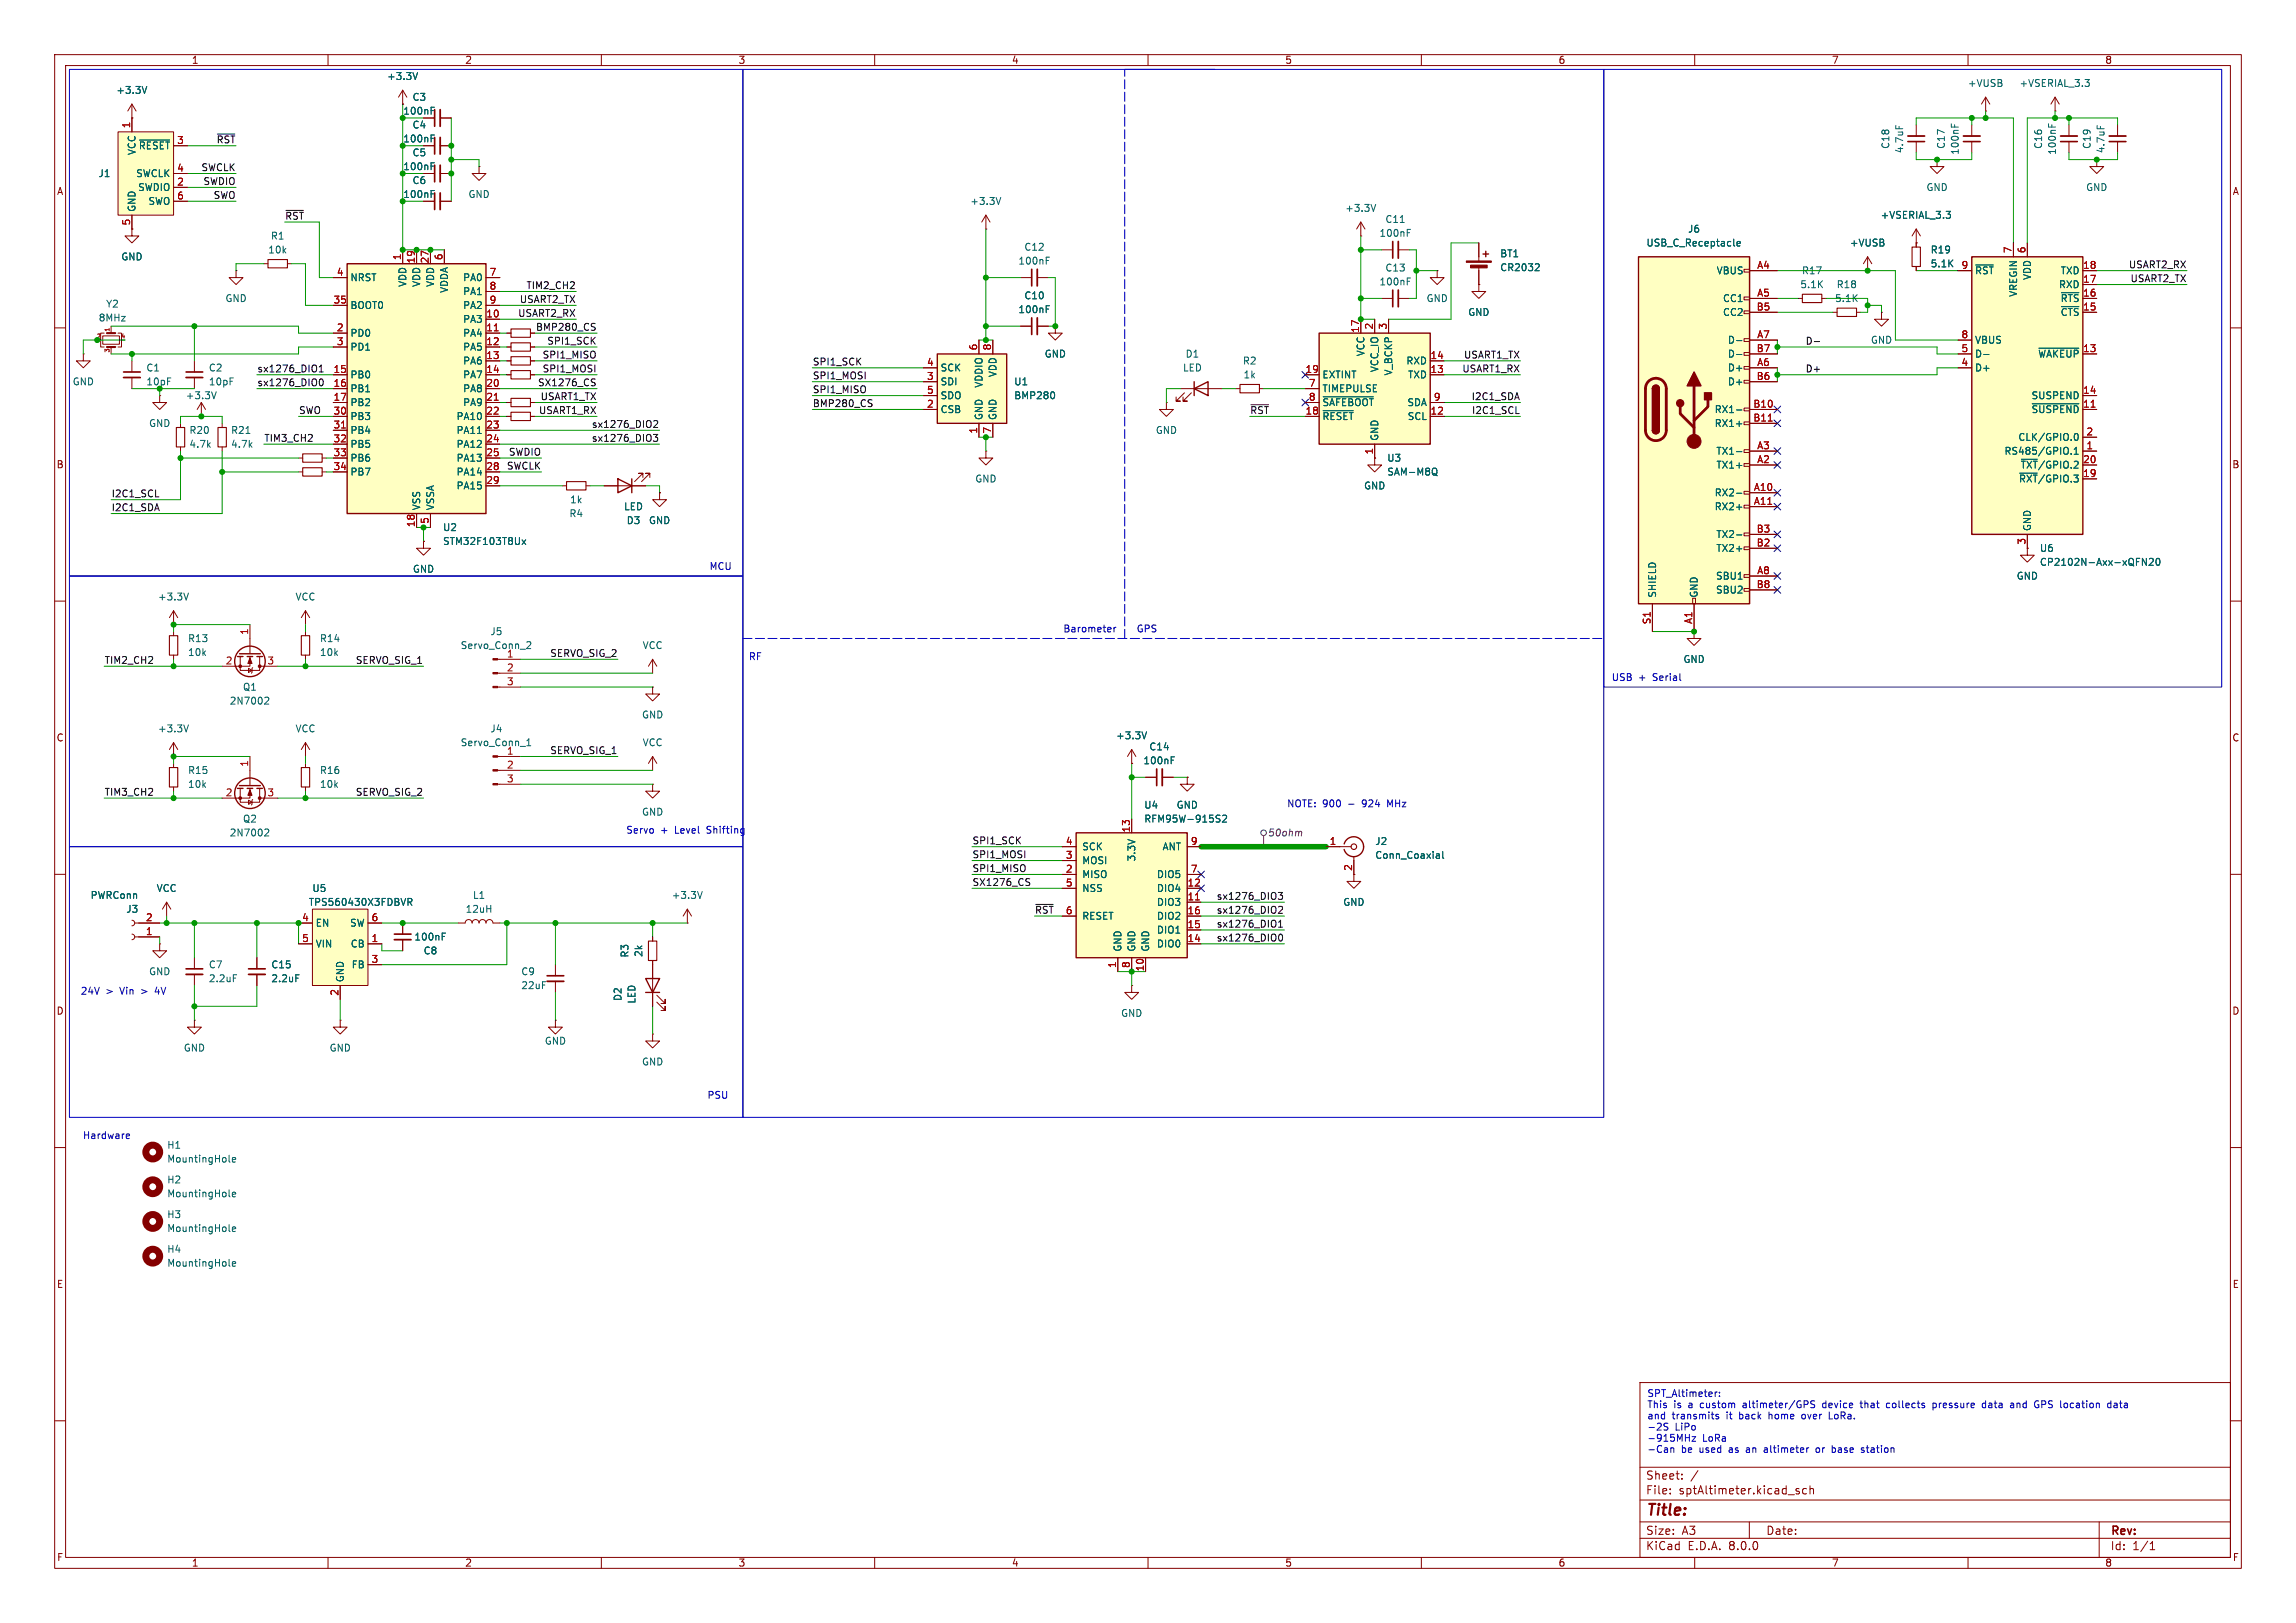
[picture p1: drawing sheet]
<svg xmlns="http://www.w3.org/2000/svg" width="420mm" height="297mm" viewBox="0 0 420 297" stroke-linecap="round" stroke-linejoin="round" font-family="sans-serif">
<defs><g id="words">
<text font-size="2.8" fill="#840000" x="301" y="277.9">Title:</text>
<g font-size="2.1" fill="#840000">
<text x="301" y="273.7">File:</text>
<text x="301" y="271">Sheet:</text>
<text x="307.1" y="273.7">sptAltimeter.kicad_sch</text>
<text x="301" y="281.1">Size:</text>
<text x="307.6" y="281.1">A3</text>
<text x="323" y="281.1">Date:</text>
<text x="386" y="281.3">Rev:</text>
<text x="301" y="283.9">KiCad</text>
<text x="308.7" y="283.9">E.D.A.</text>
<text x="316.3" y="283.9">8.0.0</text>
<text x="386" y="283.9">Id:</text>
<text x="390.1" y="283.9">1/1</text>
</g>
<g font-size="1.8" fill="#840000">
<text x="35" y="11.9">1</text>
<text x="85" y="11.9">2</text>
<text x="135" y="11.9">3</text>
<text x="185" y="11.9">4</text>
<text x="235" y="11.9">5</text>
<text x="285" y="11.9">6</text>
<text x="335" y="11.9">7</text>
<text x="385" y="11.9">8</text>
<text x="10.3" y="35.9">A</text>
<text x="408.3" y="35.9">A</text>
<text x="10.3" y="85.9">B</text>
<text x="408.2" y="85.9">B</text>
<text x="10.3" y="135.9">C</text>
<text x="408.2" y="135.9">C</text>
<text x="247.4" y="159.5" transform="rotate(-90 247.4 159.5)">2</text>
<text x="10.3" y="185.9">D</text>
<text x="408.2" y="185.9">D</text>
<text x="10.3" y="235.9">E</text>
<text x="408.3" y="235.9">E</text>
<text x="10.3" y="285.9">F</text>
<text x="35" y="286.9">1</text>
<text x="85" y="286.9">2</text>
<text x="135" y="286.9">3</text>
<text x="185" y="286.9">4</text>
<text x="235" y="286.9">5</text>
<text x="285" y="286.9">6</text>
<text x="335" y="286.9">7</text>
<text x="385" y="286.9">8</text>
<text x="408.3" y="285.9">F</text>
</g>
<g font-size="1.8" fill="#006464">
<text x="21.2" y="17.4">+3.3V</text>
<text x="70.7" y="14.8">+3.3V</text>
<text x="359.9" y="16.1">+VUSB</text>
<text x="369.3" y="16.1">+VSERIAL_3.3</text>
<text x="73.7" y="21.2">100nF</text>
<text x="75.4" y="18.6">C3</text>
<text x="75.4" y="23.7">C4</text>
<text x="25" y="28.5" transform="rotate(-90 25 28.5)">VCC</text>
<text x="25.3" y="27.5">~{RESET}</text>
<text x="73.7" y="26.3">100nF</text>
<text x="75.4" y="28.8">C5</text>
<text x="345.8" y="27.3" transform="rotate(-90 345.8 27.3)">C18</text>
<text x="348.3" y="28.1" transform="rotate(-90 348.3 28.1)">4.7uF</text>
<text x="356" y="27.3" transform="rotate(-90 356 27.3)">C17</text>
<text x="358.5" y="28.4" transform="rotate(-90 358.5 28.4)">100nF</text>
<text x="373.7" y="27.3" transform="rotate(-90 373.7 27.3)">C16</text>
<text x="376.3" y="28.4" transform="rotate(-90 376.3 28.4)">100nF</text>
<text x="382.6" y="27.3" transform="rotate(-90 382.6 27.3)">C19</text>
<text x="385.2" y="28.1" transform="rotate(-90 385.2 28.1)">4.7uF</text>
<text x="17.9" y="32.6">J1</text>
<text x="24.8" y="32.6">SWCLK</text>
<text x="25.2" y="35.2">SWDIO</text>
<text x="73.7" y="31.3">100nF</text>
<text x="75.4" y="33.9">C6</text>
<text x="352.3" y="35.2">GND</text>
<text x="381.5" y="35.2">GND</text>
<text x="25" y="38.9" transform="rotate(-90 25 38.9)">GND</text>
<text x="27" y="37.7">SWO</text>
<text x="73.7" y="36.4">100nF</text>
<text x="85.6" y="36.4">GND</text>
<text x="177.4" y="37.7">+3.3V</text>
<text x="246" y="39">+3.3V</text>
<text x="253.3" y="41">C11</text>
<text x="343.9" y="40.2">+VSERIAL_3.3</text>
<text x="22.1" y="47.9">GND</text>
<text x="49" y="46.6">10k</text>
<text x="49.5" y="44">R1</text>
<text x="187.3" y="46.1">C12</text>
<text x="252.2" y="43.5">100nF</text>
<text x="274.3" y="47.3">BT1</text>
<text x="301.1" y="45.3">USB_C_Receptacle</text>
<text x="308.7" y="42.8">J6</text>
<text x="338.3" y="45.3">+VUSB</text>
<text x="353.1" y="46.6">R19</text>
<text x="64" y="51.7">NRST</text>
<text x="74.5" y="52.6" transform="rotate(-90 74.5 52.6)">VDD</text>
<text x="77.1" y="52.6" transform="rotate(-90 77.1 52.6)">VDD</text>
<text x="79.6" y="52.6" transform="rotate(-90 79.6 52.6)">VDD</text>
<text x="82.1" y="53.7" transform="rotate(-90 82.1 53.7)">VDDA</text>
<text x="84.6" y="51.7">PA0</text>
<text x="186.2" y="48.6">100nF</text>
<text x="252.2" y="52.4">100nF</text>
<text x="253.3" y="49.9">C13</text>
<text x="274.3" y="49.8">CR2032</text>
<text x="313.9" y="50.4">VBUS</text>
<text x="329.2" y="52.9">5.1K</text>
<text x="329.5" y="50.4">R17</text>
<text x="335.9" y="52.9">R18</text>
<text x="353.1" y="49.1">5.1K</text>
<text x="361.2" y="50.4">~{RST}</text>
<text x="371.7" y="51.3" transform="rotate(-90 371.7 51.3)">VDD</text>
<text x="376.5" y="52.9">RXD</text>
<text x="376.8" y="50.4">TXD</text>
<text x="18" y="59">8MHz</text>
<text x="19.3" y="56.5">Y2</text>
<text x="41.1" y="55.5">GND</text>
<text x="64" y="56.7">BOOT0</text>
<text x="84.6" y="59.3">PA3</text>
<text x="84.6" y="54.2">PA1</text>
<text x="84.6" y="56.7">PA2</text>
<text x="186.2" y="57.5">100nF</text>
<text x="187.3" y="55">C10</text>
<text x="260.9" y="55.5">GND</text>
<text x="268.5" y="58">GND</text>
<text x="315.1" y="55.5">CC1</text>
<text x="315.1" y="58">CC2</text>
<text x="335.6" y="55.5">5.1K</text>
<text x="369.2" y="54.4" transform="rotate(-90 369.2 54.4)">VREGIN</text>
<text x="376.8" y="58">~{CTS}</text>
<text x="376.8" y="55.5">~{RTS}</text>
<text x="64" y="61.8">PD0</text>
<text x="64" y="64.4">PD1</text>
<text x="84.6" y="61.8">PA4</text>
<text x="84.6" y="64.4">PA5</text>
<text x="191" y="65.6">GND</text>
<text x="216.8" y="65.6">D1</text>
<text x="249.8" y="65.3" transform="rotate(-90 249.8 65.3)">VCC</text>
<text x="316" y="63.1">D-</text>
<text x="316" y="65.6">D-</text>
<text x="342.1" y="63.1">GND</text>
<text x="361.2" y="65.6">D-</text>
<text x="361.2" y="63.1">VBUS</text>
<text x="372.7" y="65.6">~{WAKEUP}</text>
<text x="13.2" y="70.7">GND</text>
<text x="26.7" y="68.2">C1</text>
<text x="38.1" y="68.2">C2</text>
<text x="38.1" y="70.7">10pF</text>
<text x="64" y="69.4">PB0</text>
<text x="64" y="72">PB1</text>
<text x="84.6" y="66.9">PA6</text>
<text x="84.6" y="69.4">PA7</text>
<text x="84.6" y="72">PA8</text>
<text x="172" y="70.7">SDI</text>
<text x="172" y="68.2">SCK</text>
<text x="179.9" y="71" transform="rotate(-90 179.9 71)">VDDIO</text>
<text x="182.5" y="69.1" transform="rotate(-90 182.5 69.1)">VDD</text>
<text x="185.4" y="70.7">U1</text>
<text x="216.3" y="68.2">LED</text>
<text x="227.3" y="66.9">R2</text>
<text x="227.4" y="69.4">1k</text>
<text x="241.8" y="69.4">EXTINT</text>
<text x="241.8" y="72">TIMEPULSE</text>
<text x="252.3" y="68.2" transform="rotate(-90 252.3 68.2)">VCC_IO</text>
<text x="254.9" y="68.8" transform="rotate(-90 254.9 68.8)">V_BCKP</text>
<text x="257.2" y="66.9">RXD</text>
<text x="257.5" y="69.4">TXD</text>
<text x="316" y="68.2">D+</text>
<text x="316" y="70.7">D+</text>
<text x="361.2" y="68.2">D+</text>
<text x="33.9" y="73.3">+3.3V</text>
<text x="64" y="74.5">PB2</text>
<text x="64" y="77.1">PB3</text>
<text x="83.4" y="77.1">PA10</text>
<text x="84.6" y="74.5">PA9</text>
<text x="172" y="75.8">CSB</text>
<text x="172" y="73.3">SDO</text>
<text x="179.9" y="77" transform="rotate(-90 179.9 77)">GND</text>
<text x="182.5" y="77" transform="rotate(-90 182.5 77)">GND</text>
<text x="185.4" y="73.3">BMP280</text>
<text x="241.8" y="77.1">~{RESET}</text>
<text x="241.8" y="74.5">~{SAFEBOOT}</text>
<text x="257.3" y="74.5">SDA</text>
<text x="257.4" y="77.1">SCL</text>
<text x="313.6" y="75.8">RX1-</text>
<text x="371.5" y="75.8">~{SUSPEND}</text>
<text x="371.5" y="73.3">SUSPEND</text>
<text x="27.2" y="78.3">GND</text>
<text x="34.6" y="82.1">4.7k</text>
<text x="34.6" y="79.6">R20</text>
<text x="42.2" y="82.1">4.7k</text>
<text x="42.2" y="79.6">R21</text>
<text x="64" y="79.6">PB4</text>
<text x="64" y="82.1">PB5</text>
<text x="83.4" y="79.6">PA11</text>
<text x="83.4" y="82.1">PA12</text>
<text x="211.3" y="79.6">GND</text>
<text x="252.3" y="80.8" transform="rotate(-90 252.3 80.8)">GND</text>
<text x="313.6" y="78.3">RX1+</text>
<text x="313.9" y="83.4">TX1-</text>
<text x="366.6" y="83.4">RS485/GPIO.1</text>
<text x="369.1" y="80.9">CLK/GPIO.0</text>
<text x="64" y="84.7">PB6</text>
<text x="64" y="87.2">PB7</text>
<text x="83.4" y="84.7">PA13</text>
<text x="83.4" y="87.2">PA14</text>
<text x="83.4" y="89.8">PA15</text>
<text x="178.3" y="88.5">GND</text>
<text x="249.4" y="89.8">GND</text>
<text x="253.7" y="84.7">U3</text>
<text x="253.7" y="87.2">SAM-M8Q</text>
<text x="313.9" y="86">TX1+</text>
<text x="369.2" y="88.5">~{RXT}/GPIO.3</text>
<text x="369.5" y="86">~{TXT}/GPIO.2</text>
<text x="77.1" y="93.5" transform="rotate(-90 77.1 93.5)">VSS</text>
<text x="79.6" y="93.5" transform="rotate(-90 79.6 93.5)">VSSA</text>
<text x="104.1" y="94.8">R4</text>
<text x="104.2" y="92.3">1k</text>
<text x="114.1" y="93.6">LED</text>
<text x="313.6" y="91">RX2-</text>
<text x="313.6" y="93.6">RX2+</text>
<text x="80.9" y="97.4">U2</text>
<text x="80.9" y="99.9">STM32F103T8Ux</text>
<text x="114.5" y="96.1">D3</text>
<text x="118.6" y="96.1">GND</text>
<text x="313.9" y="101.2">TX2+</text>
<text x="313.9" y="98.7">TX2-</text>
<text x="371.7" y="97.3" transform="rotate(-90 371.7 97.3)">GND</text>
<text x="373" y="101.2">U6</text>
<text x="75.4" y="105">GND</text>
<text x="313.8" y="106.3">SBU1</text>
<text x="368.8" y="106.3">GND</text>
<text x="373" y="103.7">CP2102N-Axx-xQFN20</text>
<text x="28.8" y="110.1">+3.3V</text>
<text x="54" y="110.1">VCC</text>
<text x="303.1" y="109.5" transform="rotate(-90 303.1 109.5)">SHIELD</text>
<text x="310.7" y="109.5" transform="rotate(-90 310.7 109.5)">GND</text>
<text x="313.8" y="108.8">SBU2</text>
<text x="34.3" y="117.7">R13</text>
<text x="58.4" y="117.7">R14</text>
<text x="84.2" y="119">Servo_Conn_2</text>
<text x="89.6" y="116.4">J5</text>
<text x="117.5" y="119">VCC</text>
<text x="34.3" y="120.2">10k</text>
<text x="58.4" y="120.2">10k</text>
<text x="92.6" y="120.4">1</text>
<text x="307.8" y="121.5">GND</text>
<text x="41.9" y="129.1">2N7002</text>
<text x="44.3" y="126.6">Q1</text>
<text x="117.3" y="131.7">GND</text>
<text x="28.8" y="134.2">+3.3V</text>
<text x="54" y="134.2">VCC</text>
<text x="84.2" y="136.8">Servo_Conn_1</text>
<text x="89.6" y="134.2">J4</text>
<text x="117.5" y="136.8">VCC</text>
<text x="204.1" y="135.5">+3.3V</text>
<text x="210.1" y="137.5">C14</text>
<text x="34.3" y="141.8">R15</text>
<text x="58.4" y="141.8">R16</text>
<text x="92.6" y="138.2">1</text>
<text x="209.1" y="140.1">100nF</text>
<text x="34.3" y="144.4">10k</text>
<text x="58.4" y="144.4">10k</text>
<text x="117.3" y="149.5">GND</text>
<text x="209.2" y="148.2">U4</text>
<text x="215.1" y="148.2">GND</text>
<text x="41.9" y="153.3">2N7002</text>
<text x="44.3" y="150.7">Q2</text>
<text x="197.9" y="155.8">SCK</text>
<text x="209.2" y="150.7">RFM95W-915S2</text>
<text x="212.6" y="155.8">ANT</text>
<text x="251.5" y="154.8">J2</text>
<text x="197.9" y="160.9">MISO</text>
<text x="197.9" y="158.3">MOSI</text>
<text x="207.9" y="157.7" transform="rotate(-90 207.9 157.7)">3.3V</text>
<text x="211.5" y="160.9">DIO5</text>
<text x="251.5" y="157.4">Conn_Coaxial</text>
<text x="16.5" y="164.7">PWRConn</text>
<text x="23" y="167.2">J3</text>
<text x="28.6" y="163.4">VCC</text>
<text x="56.4" y="166">TPS560430X3FDBVR</text>
<text x="57" y="163.4">U5</text>
<text x="85.1" y="167.2">12uH</text>
<text x="86.4" y="164.7">L1</text>
<text x="122.8" y="164.7">+3.3V</text>
<text x="197.9" y="163.4">NSS</text>
<text x="211.5" y="166">DIO3</text>
<text x="211.5" y="163.4">DIO4</text>
<text x="245.6" y="166">GND</text>
<text x="57.7" y="169.8">EN</text>
<text x="57.7" y="173.6">VIN</text>
<text x="63.9" y="169.8">SW</text>
<text x="64.1" y="173.6">CB</text>
<text x="75.7" y="172.3">100nF</text>
<text x="197.9" y="168.5">RESET</text>
<text x="211.5" y="173.6">DIO0</text>
<text x="211.5" y="171">DIO1</text>
<text x="211.5" y="168.5">DIO2</text>
<text x="27.2" y="178.7">GND</text>
<text x="38.1" y="177.4">C7</text>
<text x="38.1" y="179.9">2.2uF</text>
<text x="49.5" y="177.4">C15</text>
<text x="49.5" y="179.9">2.2uF</text>
<text x="63.1" y="179.8" transform="rotate(-90 63.1 179.8)">GND</text>
<text x="64.2" y="177.4">FB</text>
<text x="77.4" y="174.9">C8</text>
<text x="95.3" y="178.7">C9</text>
<text x="115.2" y="175.3" transform="rotate(-90 115.2 175.3)">R3</text>
<text x="117.7" y="175.2" transform="rotate(-90 117.7 175.2)">2k</text>
<text x="205.3" y="174.2" transform="rotate(-90 205.3 174.2)">GND</text>
<text x="207.9" y="174.2" transform="rotate(-90 207.9 174.2)">GND</text>
<text x="210.4" y="174.2" transform="rotate(-90 210.4 174.2)">GND</text>
<text x="95.3" y="181.2">22uF</text>
<text x="113.9" y="183.3" transform="rotate(-90 113.9 183.3)">D2</text>
<text x="116.4" y="183.8" transform="rotate(-90 116.4 183.8)">LED</text>
<text x="99.6" y="191.4">GND</text>
<text x="205" y="186.3">GND</text>
<text x="33.5" y="192.6">GND</text>
<text x="60.2" y="192.6">GND</text>
<text x="117.3" y="195.2">GND</text>
<text x="30.5" y="210.4">H1</text>
<text x="30.5" y="213">MountingHole</text>
<text x="30.5" y="216.8">H2</text>
<text x="30.5" y="219.3">MountingHole</text>
<text x="30.5" y="223.1">H3</text>
<text x="30.5" y="225.7">MountingHole</text>
<text x="30.5" y="229.5">H4</text>
<text x="30.5" y="232">MountingHole</text>
</g>
<g font-size="1.8" fill="#a90000">
<text x="23.9" y="23.6" transform="rotate(-90 23.9 23.6)">1</text>
<text x="32.3" y="26.4">3</text>
<text x="32.3" y="34">2</text>
<text x="32.3" y="31.5">4</text>
<text x="23.9" y="41.3" transform="rotate(-90 23.9 41.3)">5</text>
<text x="32.3" y="36.6">6</text>
<text x="73.4" y="47.7" transform="rotate(-90 73.4 47.7)">1</text>
<text x="81" y="47.7" transform="rotate(-90 81 47.7)">6</text>
<text x="368" y="46.4" transform="rotate(-90 368 46.4)">7</text>
<text x="370.6" y="46.4" transform="rotate(-90 370.6 46.4)">6</text>
<text x="61.5" y="50.5">4</text>
<text x="75.9" y="48.3" transform="rotate(-90 75.9 48.3)">19</text>
<text x="78.5" y="48.3" transform="rotate(-90 78.5 48.3)">27</text>
<text x="89.5" y="50.5">7</text>
<text x="89.5" y="53.1">8</text>
<text x="321.3" y="49.3">A4</text>
<text x="358.7" y="49.3">9</text>
<text x="381" y="51.8">17</text>
<text x="381" y="49.3">18</text>
<text x="60.9" y="55.6">35</text>
<text x="88.9" y="58.2">10</text>
<text x="89.5" y="55.6">9</text>
<text x="321.2" y="56.9">B5</text>
<text x="321.3" y="54.4">A5</text>
<text x="381" y="56.9">15</text>
<text x="381" y="54.4">16</text>
<text x="61.5" y="60.7">2</text>
<text x="61.5" y="63.2">3</text>
<text x="88.9" y="60.7">11</text>
<text x="88.9" y="63.2">12</text>
<text x="88.9" y="65.8">13</text>
<text x="178.8" y="64.2" transform="rotate(-90 178.8 64.2)">6</text>
<text x="181.4" y="64.2" transform="rotate(-90 181.4 64.2)">8</text>
<text x="248.7" y="61" transform="rotate(-90 248.7 61)">17</text>
<text x="251.2" y="60.4" transform="rotate(-90 251.2 60.4)">2</text>
<text x="253.7" y="60.4" transform="rotate(-90 253.7 60.4)">3</text>
<text x="261.6" y="65.8">14</text>
<text x="321.2" y="64.5">B7</text>
<text x="321.3" y="62">A7</text>
<text x="358.7" y="64.5">5</text>
<text x="358.7" y="62">8</text>
<text x="381" y="64.5">13</text>
<text x="60.9" y="68.3">15</text>
<text x="60.9" y="70.9">16</text>
<text x="88.9" y="68.3">14</text>
<text x="88.9" y="70.9">20</text>
<text x="169.5" y="69.6">3</text>
<text x="169.5" y="67.1">4</text>
<text x="238.7" y="68.3">19</text>
<text x="239.3" y="70.9">7</text>
<text x="261.6" y="68.3">13</text>
<text x="321.2" y="69.6">B6</text>
<text x="321.3" y="67.1">A6</text>
<text x="358.7" y="67.1">4</text>
<text x="60.9" y="73.4">17</text>
<text x="60.9" y="75.9">30</text>
<text x="88.9" y="73.4">21</text>
<text x="88.9" y="75.9">22</text>
<text x="169.5" y="74.7">2</text>
<text x="169.5" y="72.1">5</text>
<text x="238.7" y="75.9">18</text>
<text x="239.3" y="73.4">8</text>
<text x="261.6" y="75.9">12</text>
<text x="262.2" y="73.4">9</text>
<text x="320.6" y="74.7">B10</text>
<text x="320.6" y="77.2">B11</text>
<text x="381" y="74.7">11</text>
<text x="381" y="72.1">14</text>
<text x="60.9" y="78.5">31</text>
<text x="60.9" y="81">32</text>
<text x="60.9" y="83.6">33</text>
<text x="88.9" y="78.5">23</text>
<text x="88.9" y="81">24</text>
<text x="88.9" y="83.6">25</text>
<text x="178.8" y="79.4" transform="rotate(-90 178.8 79.4)">1</text>
<text x="181.4" y="79.4" transform="rotate(-90 181.4 79.4)">7</text>
<text x="251.2" y="83.3" transform="rotate(-90 251.2 83.3)">1</text>
<text x="321.3" y="82.3">A3</text>
<text x="381.6" y="82.3">1</text>
<text x="381.6" y="79.8">2</text>
<text x="60.9" y="86.1">34</text>
<text x="88.9" y="86.1">28</text>
<text x="88.9" y="88.6">29</text>
<text x="320.7" y="89.9">A10</text>
<text x="321.3" y="84.8">A2</text>
<text x="381" y="87.4">19</text>
<text x="381" y="84.8">20</text>
<text x="78.5" y="96" transform="rotate(-90 78.5 96)">5</text>
<text x="320.7" y="92.5">A11</text>
<text x="75.9" y="96.6" transform="rotate(-90 75.9 96.6)">18</text>
<text x="321.2" y="100.1">B2</text>
<text x="321.2" y="97.5">B3</text>
<text x="370.6" y="99.8" transform="rotate(-90 370.6 99.8)">3</text>
<text x="321.2" y="107.7">B8</text>
<text x="321.3" y="105.2">A8</text>
<text x="45.5" y="116.3" transform="rotate(-90 45.5 116.3)">1</text>
<text x="302" y="114.3" transform="rotate(-90 302 114.3)">S1</text>
<text x="309.6" y="114.3" transform="rotate(-90 309.6 114.3)">A1</text>
<text x="41.2" y="121.7">2</text>
<text x="48.8" y="121.7">3</text>
<text x="92.6" y="122.9">2</text>
<text x="92.6" y="125.5">3</text>
<text x="45.5" y="140.4" transform="rotate(-90 45.5 140.4)">1</text>
<text x="92.6" y="140.7">2</text>
<text x="92.6" y="143.3">3</text>
<text x="41.2" y="145.8">2</text>
<text x="48.8" y="145.8">3</text>
<text x="194.9" y="154.7">4</text>
<text x="206.8" y="152.4" transform="rotate(-90 206.8 152.4)">13</text>
<text x="217.7" y="154.7">9</text>
<text x="243.1" y="154.7">1</text>
<text x="194.9" y="159.8">2</text>
<text x="194.9" y="157.2">3</text>
<text x="217.7" y="159.8">7</text>
<text x="194.9" y="162.3">5</text>
<text x="194.9" y="167.4">6</text>
<text x="217.1" y="164.8">11</text>
<text x="217.1" y="162.3">12</text>
<text x="217.1" y="167.4">16</text>
<text x="26.6" y="171.2">1</text>
<text x="26.6" y="168.7">2</text>
<text x="55.2" y="168.7">4</text>
<text x="55.2" y="172.5">5</text>
<text x="67.9" y="172.5">1</text>
<text x="67.9" y="168.7">6</text>
<text x="217.1" y="172.5">14</text>
<text x="217.1" y="169.9">15</text>
<text x="67.9" y="176.3">3</text>
<text x="204.2" y="177.2" transform="rotate(-90 204.2 177.2)">1</text>
<text x="206.8" y="177.2" transform="rotate(-90 206.8 177.2)">8</text>
<text x="209.3" y="177.8" transform="rotate(-90 209.3 177.8)">10</text>
<text x="62" y="182.3" transform="rotate(-90 62 182.3)">2</text>
</g>
<g font-size="1.8" fill="#0f0f0f">
<text x="39.5" y="26.3">~{RST}</text>
<text x="36.7" y="31.4">SWCLK</text>
<text x="37.1" y="33.9">SWDIO</text>
<text x="39" y="36.5">SWO</text>
<text x="52.1" y="40.3">~{RST}</text>
<text x="96.2" y="53">TIM2_CH2</text>
<text x="389.3" y="49.2">USART2_RX</text>
<text x="389.6" y="51.7">USART2_TX</text>
<text x="94.7" y="58.1">USART2_RX</text>
<text x="95" y="55.5">USART2_TX</text>
<text x="97.9" y="60.6">BMP280_CS</text>
<text x="99.2" y="65.7">SPI1_MISO</text>
<text x="100" y="63.2">SPI1_SCK</text>
<text x="267.7" y="65.7">USART1_TX</text>
<text x="330.2" y="63.2">D-</text>
<text x="47" y="70.8">sx1276_DIO0</text>
<text x="47" y="68.2">sx1276_DIO1</text>
<text x="98.3" y="70.8">SX1276_CS</text>
<text x="99.2" y="68.2">SPI1_MOSI</text>
<text x="148.6" y="67">SPI1_SCK</text>
<text x="148.6" y="69.5">SPI1_MOSI</text>
<text x="267.4" y="68.2">USART1_RX</text>
<text x="330.2" y="68.2">D+</text>
<text x="54.6" y="75.9">SWO</text>
<text x="98.5" y="75.9">USART1_RX</text>
<text x="98.8" y="73.3">USART1_TX</text>
<text x="148.6" y="74.6">BMP280_CS</text>
<text x="148.6" y="72">SPI1_MISO</text>
<text x="228.6" y="75.9">~{RST}</text>
<text x="269.1" y="73.3">I2C1_SDA</text>
<text x="269.2" y="75.9">I2C1_SCL</text>
<text x="48.3" y="80.9">TIM3_CH2</text>
<text x="93" y="83.5">SWDIO</text>
<text x="108.2" y="78.4">sx1276_DIO2</text>
<text x="108.2" y="80.9">sx1276_DIO3</text>
<text x="92.6" y="86">SWCLK</text>
<text x="20.3" y="91.1">I2C1_SCL</text>
<text x="20.3" y="93.6">I2C1_SDA</text>
<text x="19" y="121.6">TIM2_CH2</text>
<text x="65" y="121.6">SERVO_SIG_1</text>
<text x="100.6" y="120.3">SERVO_SIG_2</text>
<text x="100.6" y="138.1">SERVO_SIG_1</text>
<text x="19" y="145.7">TIM3_CH2</text>
<text x="65" y="145.7">SERVO_SIG_2</text>
<text x="177.8" y="154.6">SPI1_SCK</text>
<text x="177.8" y="159.7">SPI1_MISO</text>
<text x="177.8" y="157.1">SPI1_MOSI</text>
<text x="177.8" y="162.2">SX1276_CS</text>
<text x="189.2" y="167.3">~{RST}6</text>
<text x="222.5" y="167.3">sx1276_DIO2</text>
<text x="222.5" y="164.8">sx1276_DIO3</text>
<text x="222.5" y="169.8">sx1276_DIO1</text>
<text x="222.5" y="172.4">sx1276_DIO0</text>
</g>
<text font-size="1.8" fill="#009600" x="26.7" y="70.7">10pF</text>
<g font-size="1.8" fill="#0000c2">
<text x="129.7" y="104.5">MCU</text>
<text x="194.4" y="115.9">Barometer</text>
<text x="207.8" y="115.9">GPS</text>
<text x="136.9" y="121">RF</text>
<text x="294.7" y="124.8">USB</text>
<text x="299.7" y="124.8">+</text>
<text x="302.5" y="124.8">Serial</text>
<text x="235.4" y="147.9">NOTE: 900</text>
<text x="246.7" y="147.9">-</text>
<text x="249.5" y="147.9">924</text>
<text x="254.3" y="147.9">MHz</text>
<text x="114.5" y="152.8">Servo</text>
<text x="120.8" y="152.8">+</text>
<text x="123.6" y="152.8">Level</text>
<text x="129.6" y="152.8">Shifting</text>
<text x="14.7" y="182.2">24V</text>
<text x="19.4" y="182.2">&gt;</text>
<text x="22.1" y="182.2">Vin</text>
<text x="26.1" y="182.2">&gt;</text>
<text x="28.9" y="182.2">4V</text>
<text x="129.3" y="201.3">PSU</text>
<text x="15.1" y="208.6">Hardware</text>
<text x="301.2" y="255.9">SPT_Altimeter:</text>
<text x="301.2" y="257.9">This</text>
<text x="306.2" y="257.9">is</text>
<text x="309" y="257.9">a</text>
<text x="311.3" y="257.9">custom</text>
<text x="319.3" y="257.9">altimeter/GPS</text>
<text x="334.1" y="257.9">device</text>
<text x="341.2" y="257.9">that</text>
<text x="346.1" y="257.9">collects</text>
<text x="354.8" y="257.9">pressure</text>
<text x="364.1" y="257.9">data</text>
<text x="369.4" y="257.9">and</text>
<text x="374.1" y="257.9">GPS location</text>
<text x="387.8" y="257.9">data</text>
<text x="301.2" y="259.9">and</text>
<text x="301.2" y="262">-2S</text>
<text x="305.9" y="259.9">transmits</text>
<text x="306.4" y="262">LiPo</text>
<text x="315.9" y="259.9">it</text>
<text x="318.4" y="259.9">back</text>
<text x="324" y="259.9">home</text>
<text x="330.3" y="259.9">over</text>
<text x="335.4" y="259.9">LoRa.</text>
<text x="301.2" y="264">-915MHz</text>
<text x="301.2" y="266.1">-Can</text>
<text x="307.6" y="266.1">be</text>
<text x="311" y="266.1">used</text>
<text x="311.4" y="264">LoRa</text>
<text x="316.6" y="266.1">as</text>
<text x="319.9" y="266.1">an</text>
<text x="323.4" y="266.1">altimeter</text>
<text x="333.1" y="266.1">or</text>
<text x="336.2" y="266.1">base</text>
<text x="341.8" y="266.1">station</text>
</g>
<text font-size="1.8" fill="#484848" x="231.8" y="153.3">50ohm</text>
<g font-size="1.1" fill="#a90000">
<text x="17.6" y="62">2</text>
<text x="20.1" y="64.7" transform="rotate(-90 20.1 64.7)">3</text>
<text x="20.1" y="60.8" transform="rotate(-90 20.1 60.8)">1</text>
<text x="22" y="62">4</text>
</g>
</g></defs>
<g fill="none" stroke="#840000" stroke-width=".18">
<path d="M10 10h400v277h-400zM12 12h396v273h-396zM60 10v2M110 10v2M160 10v2M210 10v2M260 10v2M310 10v2M360 10v2M363.2 17.8l-.7 1.3M363.2 17.8v2.5M363.2 17.8l.8 1.3"/>
<path d="M350.5 22.9v2M350.5 25.9v2M354.3 29.2v1.3h1.3l-1.3 1.3-1.2-1.3h1.2M354.3 29.2h.1M360.7 22.9v2M360.7 25.9v2M363.2 20.3h.1M10 60h2M328.9 54.6h.8M333.2 54.6h.8M341.6 49.5h.1M341.6 47l-.7 1.3"/>
<path d="M341.6 47v2.5M341.6 47l.8 1.3M350.5 44.5h.1M350.5 41.9l-.7 1.3M350.5 41.9v3.3M350.5 48.8v.7M350.5 41.9l.8 1.3M408 60h2M92.7 63.5h.8M92.7 61h.8M92.7 68.6h.8M92.7 66h.8"/>
<path d="M92.7 73.7h.8M97 63.5h.8M97 61h.8M97 68.6h.8M97 66h.8M97 73.7h.8M120.6 90.2v1.2h1.3l-1.3 1.3-1.2-1.3h1.2M120.6 90.2h.1M10 110h2M370.8 100.3v1.3h1.3l-1.3 1.3-1.2-1.3h1.2M370.8 100.3h.1M408 110h2"/>
<path d="M31.7 139.7v.8M45.7 138.4v5.4M55.9 139.7v.8M10 160h2M31.7 144v.8M43.9 144.3v2.5h3.6v-2.5M45.5 146.4l.6 .4-.6 .4zM45.7 144.3v1.8h-5.1M46.2 146.3l-.1 .1v.8l-.1 .1M47.5 146.1h3.3M55.9 144v.8M408 160h2"/>
<path d="M24.1 168.4l.4 .2 .1 .3-.1 .4-.4 .1M24.1 170.9l.4 .2 .1 .4-.1 .3-.4 .2M24.6 168.9h4.6M24.6 171.5h4.6M29.2 172.7v1.3h1.3l-1.3 1.3-1.3-1.3h1.3M29.2 172.7h.1M30.5 165.1l-.8 1.3M30.5 165.1v2.5M30.5 165.1l.7 1.3M35.6 175.3v2M35.6 178.3v2M47 175.3v2"/>
<path d="M47 178.3v2M10 210h2M408 210h2M10 260h2M300 253h108v32h-108zM408 260h2M300 278.5h108M300 274.5h108M300 268.5h108M305.5 273.2v.2M305.5 272.5v.1M307.7 270.5v.2"/>
<path d="M307.7 269.8v.1M310.6 269.1l-1.3 1.9M320 278.5v3M328.5 272.7l.7 .4-.3 .3-.4-.1M329.1 272.5l-.4-.1-.2 .2M330.4 272.5l-.4-.1-.3 .3v.4l.2 .2h.5M331.1 272.5l.2-.1 .4 .1v.9M331.1 271.9v1.5M384 278.5v6.5M60 285v2M110 285v2M160 285v2"/>
<path d="M210 285v2M260 285v2M300 281.5h108M310 285v2M360 285v2M393.3 283.6h.9M393.3 282.5l.4-.4v1.5"/>
</g>
<g fill="none" stroke="#006464" stroke-width=".18">
<path d="M346.8 23v.6M356 38.7h.8l-.4 .5 .3 .1 .1 .4-.3 .2h-.3M356.9 22.6v.7M357.5 22.8v.5M48.6 151.7l.4 .1 .2 .3-.8 .9h.8M42.7 178.4h.6M54.1 178.4h.6M41.9 218.8l.2 .2M41.9 212.5l.2 .2M42.5 212.2l.6-.1-.1-.2-.3-.1-.2 .2 .1 .6h.4M42.5 218.6l.6-.1-.1-.3h-.3l-.2 .2 .1 .6h.4M41.9 225.2l.2 .2"/>
<path d="M41.9 231.5l.2 .2M42.5 224.9l.6-.1-.1-.2-.3-.1-.2 .2 .1 .6h.4M42.5 231.3l.6-.1-.1-.3h-.3l-.2 .2 .1 .6h.4"/>
</g>
<path d="M329.7 53.8h3.5v1.6h-3.5zM349.8 45.2h1.5v3.6h-1.5zM93.5 62.7h3.5v1.6h-3.5zM93.5 60.2h3.5v1.5h-3.5zM93.5 67.8h3.5v1.5h-3.5zM93.5 65.3h3.5v1.5h-3.5zM93.5 72.9h3.5v1.5h-3.5zM31 140.5h1.5v3.5h-1.5zM55.1 140.5h1.5v3.5h-1.5z" fill="none" stroke="#840000" stroke-width=".2"/>
<path d="M349 24.9h3M359.2 24.9h3M34 178.3h3.1M45.5 178.3h3" fill="none" stroke="#840000" stroke-width=".33"/>
<path d="M349 25.9h3M359.2 25.9h3M34 177.3h3.1M45.5 177.3h3" fill="none" stroke="#840000" stroke-width=".3"/>
<g fill="none" stroke="#840000" stroke-width=".25">
<path d="M43.4 144.3h1M43.8 143.8h3.8M45.2 144.3h1M47 144.3h1"/>
<circle cx="45.7" cy="145.2" r="2.79"/>
</g>
<g fill="#840000" stroke="#840000" stroke-width=".18">
<path d="M45.7 144.5l.4 1h-.8z"/>
<circle cx="43.9" cy="146" r=".25"/>
<circle cx="47.5" cy="146" r=".25"/>
</g>
<g fill="none" stroke="#840000" stroke-width="1.3">
<circle cx="27.9" cy="210.8" r="1.27"/>
<circle cx="27.9" cy="217.2" r="1.27"/>
<circle cx="27.9" cy="223.5" r="1.27"/>
<circle cx="27.9" cy="229.9" r="1.27"/>
</g>
<path d="M360.7 47h20.3v50.8h-20.3z" fill="#ffffc2"/>
<path d="M360.7 47h20.3v50.8h-20.3z" fill="none" stroke="#840000" stroke-width=".25"/>
<g fill="none" stroke="#840000" stroke-width=".18">
<path d="M358.1 49.5h2.6M368.3 44.5v2.5M370.8 44.5v2.5M381 57.2h2.5M381 54.6h2.5M381 52.1h2.5M381 49.5h2.5M358.1 64.8h2.6M358.1 67.3h2.6M358.1 62.2h2.6M381 74.9h2.5M381 64.8h2.5"/>
<path d="M381 72.4h2.5M370.8 97.8v2.5M381 82.6h2.5M381 87.6h2.5M381 80h2.5M381 85.1h2.5"/>
</g>
<g fill="none" stroke="#006464" stroke-width=".18">
<path d="M361.4 48.5h3.2M377.1 56.1h3.2M377.1 53.6h3.2M362.9 64.9h.9M371.7 73.9h8.6M373 63.7h7.3M379.4 79.8l.3-.5a.68 .68 0 0 1 .5 .7 .68 .68 0 0 1-.5 .6l-.3-.5M369.5 86.6h3.1M369.8 84h2.8M378.9 83v.1M379.4 83.1h.7M379.4 82.2l.4-.3v1.2"/>
<path d="M391.9 102.2l.7 1.2v-1.2M393.2 102.3l.4-.1 .3 .3-.8 .9h.8M394.5 102.3l.2-.1a.68 .68 0 0 1 .4 .6 .68 .68 0 0 1-.4 .6l-.3-.4z"/>
</g>
<path d="M382.5 74.5h.7" fill="none" stroke="#a90000" stroke-width=".18"/>
<path d="M171.4 64.8h12.7v12.7h-12.7z" fill="#ffffc2"/>
<path d="M171.4 64.8h12.7v12.7h-12.7z" fill="none" stroke="#840000" stroke-width=".25"/>
<g fill="none" stroke="#840000" stroke-width=".18">
<path d="M180.3 39.4l-.7 1.2M180.3 39.4v2.5M180.3 39.4l.8 1.2M180.3 41.9h.1M186.7 50.8h2M186.7 59.7h2M189.7 50.8h2.1M189.7 59.7h2.1M193 59.7v1.3h1.3l-1.3 1.2-1.2-1.2h1.2M193 59.7h.1M335.3 57.2h.7M339.6 57.2h.8"/>
<path d="M344.2 57.2v1.2h1.2l-1.2 1.3-1.3-1.3h1.3M344.2 57.2h.1M168.9 74.9h2.5M168.9 69.9h2.5M168.9 67.3h2.5M168.9 72.4h2.5M179.1 62.2v2.6M179.1 77.5v2.5M181.6 62.2v2.6M181.6 77.5v2.5M180.3 82.6v1.2h1.3l-1.3 1.3-1.2-1.3h1.2M180.3 82.6h.1"/>
<path d="M309.9 115.6v1.2h1.2l-1.2 1.3-1.3-1.3h1.3M309.9 115.6h.1M35.6 186.7v1.3h1.2l-1.2 1.2-1.3-1.2h1.3M35.6 186.7h.1"/>
</g>
<path d="M183.1 36.1l-.5 1.3M191.4 47.7h.4M191.4 47.1h.6M191.4 56.6h.4M191.4 56h.6M192.7 71.8l.2 .4-.2 .7" fill="none" stroke="#006464" stroke-width=".18"/>
<path d="M336 56.4h3.6v1.5h-3.6z" fill="none" stroke="#840000" stroke-width=".2"/>
<path d="M189.7 49.3v3M189.7 58.2v3" fill="none" stroke="#840000" stroke-width=".33"/>
<path d="M188.7 49.3v3M188.7 58.2v3" fill="none" stroke="#840000" stroke-width=".3"/>
<path d="M299.7 47h20.3v63.5h-20.3z" fill="#ffffc2"/>
<g fill="none" stroke="#840000" stroke-width=".18">
<path d="M375.9 17.8l-.7 1.3M375.9 17.8v2.5M375.9 17.8l.8 1.3M375.9 20.3h.1M378.5 22.9v2M378.5 25.9v2M383.5 29.2v1.3h1.3l-1.3 1.3-1.2-1.3h1.2M383.5 29.2h.1M387.3 22.9v2M387.3 25.9v2M319 56.9h1v.5h-1zM319 54.4h1v.5h-1z"/>
<path d="M319 49.3h1v.5h-1zM320 49.5h5.1M320 54.6h5.1M320 57.2h5.1M213.4 73.7v1.2h1.2l-1.2 1.3-1.3-1.3h1.3M213.4 73.7h.1M215.9 71.1h7.6M216.7 71.9l-1.6 1.5h.8h-.8v-.8M217.9 71.9l-1.5 1.5h.8h-.8v-.8M226.1 71.1h.7M230.4 71.1h.7M319 77.2h1v.5h-1z"/>
<path d="M319 74.7h1v.5h-1zM319 69.6h1v.5h-1zM319 67.1h1v.5h-1zM319 64.5h1v.5h-1zM319 62h1v.5h-1zM320 67.3h5.1M320 62.2h5.1M320 74.9h5.1M320 77.5h5.1M320 69.9h5.1M320 64.8h5.1M319 97.5h1v.5h-1z"/>
<path d="M319 92.5h1v.5h-1zM319 89.9h1v.5h-1zM319 84.8h1v.5h-1zM319 82.3h1v.5h-1zM320 90.2h5.1M320 92.7h5.1M320 85.1h5.1M320 82.6h5.1M320 97.8h5.1M31.7 115.6v.7M31.7 119.9v.8M302.3 110.5v5.1"/>
<path d="M309.6 109.5h.5v1h-.5zM309.9 110.5v5.1M319 107.7h1v.5h-1zM319 105.2h1v.5h-1zM319 100.1h1v.5h-1zM320 105.4h5.1M320 100.3h5.1M320 108h5.1M31.7 138.4h.1M31.7 135.9v2.5M31.7 135.9l-.7 1.3M31.7 135.9l.8 1.3"/>
<path d="M207 139.7h.1M207 137.2l-.8 1.2M207 137.2v2.5M207 137.2l.8 1.2M209.5 142.2h2.1M212.6 142.2h2M217.2 142.2v1.3h1.2l-1.2 1.3-1.3-1.3h1.3M217.2 142.2h.1M242.6 154.9h4.5M247.6 156.7v4.6h1.3l-1.3 1.3-1.2-1.3h1.2"/>
</g>
<path d="M299.7 47h20.3v63.5h-20.3zM218.4 71.1l2.6-1.2v2.5zM218.4 69.9v2.5M302.3 78.7a.64 .64 0 0 0 .6 .7 .64 .64 0 0 0 .6-.7M302.3 71.1a.64 .64 0 0 1 .6-.6 .64 .64 0 0 1 .6 .6M245.9 154.4a1.81 1.81 0 0 1 2-1.3 1.81 1.81 0 0 1 1.5 1.8M249.4 154.9a1.82 1.82 0 0 1-1.5 1.8 1.82 1.82 0 0 1-2-1.3" fill="none" stroke="#840000" stroke-width=".25"/>
<path d="M301.5 69.8a1.91 1.91 0 0 1 2.1-.4 1.91 1.91 0 0 1 1.2 1.7v7.6a1.91 1.91 0 0 1-1.9 1.9 1.91 1.91 0 0 1-1.9-1.9v-7.7l.2-.7zM307.3 74.4v1.3l2.6 2.5M309.9 70.6v10.2M312.4 73.2v1.2l-2.5 2.6" fill="none" stroke="#840000" stroke-width=".51"/>
<g fill="#840000" stroke="#840000" stroke-width=".25">
<path d="M302.3 78.7h1.2a.64 .64 0 0 1-.6 .7 .64 .64 0 0 1-.6-.7z"/>
<path d="M302.3 71.1h1.2v7.6h-1.2z"/>
<path d="M302.4 70.7a.64 .64 0 0 1 .7-.2 .64 .64 0 0 1 .4 .6h-1.2z"/>
<path d="M309.9 68.1l1.2 2.5h-2.5z"/>
<path d="M311.8 71.9h1.3v1.3h-1.3z"/>
<circle cx="307.3" cy="73.8" r=".63"/>
</g>
<circle cx="309.9" cy="80.8" r="1.27" fill="#840000" stroke="#840000" stroke-width=".18"/>
<g fill="none" stroke="#006464" stroke-width=".18">
<path d="M381.4 14.5h.8l-.4 .5 .3 .2 .1 .4-.3 .2h-.3M374.7 22.6v.7M375.3 22.8v.5M383.6 23v.6M317.7 44.6l.6-.1v-.3h-.4l-.2 .2 .1 .6h.5M317.7 62.3h.9M317.7 75h.9M317.7 77.6h.9M317.7 64.9h.9M317.7 90.3h.9M317.7 92.8h.9M317.7 82.6h.9"/>
<path d="M317.7 97.9h.9M34.5 132.7l-.5 1.2M209.7 133.9l-.4 1.3M214.2 139.1h.5M214.2 138.5h.6M262.9 156.2h.2l.2 .2v.7M263.3 157l-.4 .1M263.3 156.5l-.4 .1M263.9 155.8v1.1l.2 .2"/>
</g>
<path d="M323.5 77.1h.7" fill="none" stroke="#a90000" stroke-width=".18"/>
<path d="M376.9 24.9h3.1M385.8 24.9h3.1M212.6 140.7v3.1" fill="none" stroke="#840000" stroke-width=".33"/>
<path d="M376.9 25.9h3.1M385.8 25.9h3.1M211.6 140.7v3.1" fill="none" stroke="#840000" stroke-width=".3"/>
<g fill="none" stroke="#840000" stroke-width=".2">
<path d="M226.8 70.4h3.6v1.5h-3.6zM31 116.3h1.5v3.6h-1.5z"/>
<circle cx="247.7" cy="154.9" r=".51"/>
</g>
<path d="M63.5 48.3h25.4v45.7h-25.4z" fill="#ffffc2"/>
<path d="M63.5 48.3h25.4v45.7h-25.4z" fill="none" stroke="#840000" stroke-width=".25"/>
<g fill="none" stroke="#840000" stroke-width=".18">
<path d="M24.1 19.1l-.7 1.2M24.1 19.1v2.5M24.1 19.1l.8 1.2M73.7 19.1h.1M73.7 16.5v2.6M73.7 16.5l-.8 1.3M73.7 16.5l.7 1.3M24.1 21.6h.1M77.5 21.6h2M80.5 21.6h2M24.1 41.9v1.3h1.3l-1.3 1.3-1.2-1.3h1.2M24.1 41.9h.1"/>
<path d="M61 55.9h2.5M61 50.8h2.5M73.7 45.7v2.6M76.2 45.7v2.6M78.7 45.7v2.6M81.3 45.7v2.6M88.9 58.4h2.5M88.9 55.9h2.5M88.9 50.8h2.5M88.9 53.3h2.5M61 61h2.5M61 63.5h2.5"/>
<path d="M61 68.6h2.5M61 71.1h2.5M61 73.7h2.5M61 76.2h2.5M61 78.7h2.5M88.9 61h2.5M88.9 63.5h2.5M88.9 66h2.5M88.9 68.6h2.5M88.9 71.1h2.5M88.9 73.7h2.5M88.9 76.2h2.5"/>
<path d="M88.9 78.7h2.5M61 81.3h2.5M61 83.8h2.5M61 86.4h2.5M76.2 94v2.5M78.7 94v2.5M88.9 81.3h2.5M88.9 83.8h2.5M88.9 86.4h2.5M88.9 88.9h2.5M31.7 114.3h.1M31.7 111.8l-.7 1.2"/>
<path d="M31.7 111.8v2.5M31.7 111.8l.8 1.2"/>
</g>
<path d="M62.5 78.3h.7M90.4 60.5h.7M90.4 73.2h.7" fill="none" stroke="#a90000" stroke-width=".18"/>
<path d="M26.9 15.8l-.5 1.3M76.4 13.3l-.4 1.2M78.9 19.6h.6M78.9 20.2h.4M87.3 79.3h.7M95.5 98.8l.7 .8M96.2 98.8l-.7 .8M34.5 108.5l-.5 1.3" fill="none" stroke="#006464" stroke-width=".18"/>
<path d="M80.5 20.1v3" fill="none" stroke="#840000" stroke-width=".33"/>
<path d="M79.5 20.1v3" fill="none" stroke="#840000" stroke-width=".3"/>
<path d="M21.6 24.1h10.1v15.3h-10.1z" fill="#ffffc2"/>
<g fill="none" stroke="#840000" stroke-width=".18">
<path d="M21.6 24.1h10.1v15.3h-10.1zM24.1 21.6v2.5M24.1 39.4v2.5M31.7 34.3h2.6M31.7 26.7h2.6M31.7 31.8h2.6M31.7 36.8h2.6M20.3 59.7v1.3M43.2 49.5v1.3h1.2l-1.2 1.3-1.3-1.3h1.3M43.2 49.5h.1M48.3 48.3h.7M52.6 48.3h.7"/>
<path d="M15.2 64.8v1.2h1.3l-1.3 1.3-1.2-1.3h1.2M15.2 64.8h.1M18.8 61.5h3v1.5h-3zM19 61h-.6v2.5h.6M20.3 63.5v1.3M21.6 61h.6v2.5h-.6M77.5 99.1v1.2h1.2l-1.2 1.3-1.3-1.3h1.3M77.5 99.1h.1M62.2 186.7v1.3h1.3l-1.3 1.2-1.2-1.2h1.2M62.2 186.7h.1"/>
</g>
<path d="M25.5 25.6h5.5" fill="none" stroke="#006464" stroke-width=".18"/>
<path d="M49 47.5h3.6v1.5h-3.6z" fill="none" stroke="#840000" stroke-width=".2"/>
<path d="M19.6 61h1.5M19.6 63.5h1.5" fill="none" stroke="#840000" stroke-width=".38"/>
<path d="M196.8 152.4h20.4v22.9h-20.4z" fill="#ffffc2"/>
<path d="M196.8 152.4h20.4v22.9h-20.4z" fill="none" stroke="#840000" stroke-width=".25"/>
<g fill="none" stroke="#840000" stroke-width=".18">
<path d="M194.3 157.5h2.5M194.3 154.9h2.5M207 149.9v2.5M217.2 154.9h2.5M194.3 162.6h2.5M194.3 167.6h2.5M194.3 160h2.5M204.5 175.3v2.5M207 175.3v2.5M209.5 175.3v2.5M217.2 165.1h2.5M217.2 162.6h2.5"/>
<path d="M217.2 172.7h2.5M217.2 170.2h2.5M217.2 167.6h2.5M217.2 160h2.5M119.4 189.2v1.3h1.2l-1.2 1.3-1.3-1.3h1.3M119.4 189.2h.1M207 180.3v1.3h1.3l-1.3 1.3-1.3-1.3h1.3M207 180.3h.1"/>
</g>
<path d="M218.7 164.7h.7" fill="none" stroke="#a90000" stroke-width=".18"/>
<path d="M222.7 149.8l.3 .1 .2 .3-.3 .2h-.3M222.7 149.2h.5M223.6 149.3l.5-.1 .3 .3-.8 .9h.8" fill="none" stroke="#006464" stroke-width=".18"/>
<path d="M57.1 166.4h10.2v13.9h-10.2z" fill="#ffffc2"/>
<g fill="none" stroke="#840000" stroke-width=".18">
<path d="M248.9 43.2h.1M248.9 40.6l-.7 1.3M248.9 40.6v2.6M248.9 40.6l.8 1.3M252.7 45.7h2.1M252.7 54.6h2.1M255.8 45.7h2M255.8 54.6h2M270.5 44.5v3.3M270.5 48.8v3.3M40.6 77.5v.7M40.6 81.8v.8"/>
<path d="M54.6 86.4h.8M54.6 83.8h.8M58.9 86.4h.8M58.9 83.8h.8M45.7 114.3v5.3M55.9 111.8v2.5M55.9 115.6v.7M55.9 119.9v.8M55.9 111.8l-.8 1.2M55.9 111.8l.7 1.2M43.9 120.1v2.6h3.6v-2.6M45.5 122.3l.6 .4-.6 .4z"/>
<path d="M45.7 120.1v1.8h-5.1M46.2 122.2l-.1 .1v.8l-.1 .1M47.5 121.9h3.3M55.9 135.9v2.5M55.9 135.9l-.8 1.3M55.9 135.9l.7 1.3M91 138.4h4.2M119.4 125.7v1.3h1.2l-1.2 1.3-1.3-1.3h1.3M119.4 125.7h.1M119.4 138.4l-.8 1.3M119.4 138.4v2.6M119.4 138.4l.7 1.3"/>
<path d="M91 143.5h4.2M91 141h4.2M119.4 143.5v1.3h1.2l-1.2 1.3-1.3-1.3h1.3M119.4 143.5h.1M54.6 172.7h2.5M54.6 168.9h2.5M57.1 166.4h10.2v13.9h-10.2zM67.3 172.7h2.5M67.3 176.5h2.5M67.3 168.9h2.5M73.7 168.9v2M73.7 172v2"/>
<path d="M83.8 168.9h1.3a.64 .64 0 0 1 .6-.6 .64 .64 0 0 1 .7 .6 .64 .64 0 0 1 .6-.6 .64 .64 0 0 1 .6 .6 .64 .64 0 0 1 .7-.6 .64 .64 0 0 1 .6 .6 .64 .64 0 0 1 .6-.6 .64 .64 0 0 1 .7 .6h1.2M101.6 176.5v2.1M101.6 179.6v2M119.4 171.5v.7M119.4 175.8v8.4M125.7 168.9h.1M125.7 166.4l-.7 1.2M125.7 166.4v2.5M125.7 166.4l.8 1.2M62.2 180.3v2.6M101.6 186.7v1.3h1.3l-1.3 1.2-1.3-1.2h1.3M101.6 186.7h.1"/>
<path d="M120.1 183.4l1.6 1.5v-.7v.7h-.8M120.1 182.1l1.6 1.5v-.7v.7h-.8"/>
</g>
<g fill="none" stroke="#006464" stroke-width=".18">
<path d="M251.6 37.4l-.4 1.3M256.1 40.7h.8M257.4 42.6h.4M257.4 42h.6M257.4 51.5h.4M257.4 50.9h.6M281.3 48.3l.3 .2-.1 .3-.7 .7h.8M45 79.3h.7M48.6 127.6h.4l.2 .3-.8 .9h.8M96.4 136.5h.7M96.4 135.6l.3-.4v1.3M74.6 165.1l.6-.1 .2-.2-.1-.3-.7-.1v1.3"/>
<path d="M74.9 165.1l.5 .6M80.9 171.4h.4M80.9 170.8h.6M128.5 163.1l-.5 1.3"/>
</g>
<path d="M255.8 44.2v3M255.8 53.1v3M72.1 172h3.1M100.1 179.6h3" fill="none" stroke="#840000" stroke-width=".33"/>
<path d="M254.8 44.2v3M254.8 53.1v3M72.1 170.9h3.1M100.1 178.6h3" fill="none" stroke="#840000" stroke-width=".3"/>
<g fill="#840000" stroke="#840000" stroke-width=".18">
<path d="M90.2 143.4h.8v.2h-.8z"/>
<path d="M90.2 140.8h.8v.3h-.8z"/>
<path d="M90.2 138.3h.8v.3h-.8z"/>
<path d="M45.7 120.4l.4 1h-.8z"/>
<path d="M268.2 47.8h4.6v.2h-4.6z"/>
<path d="M269 48.5h3v.5h-3z"/>
<circle cx="43.9" cy="121.9" r=".25"/>
<circle cx="47.5" cy="121.9" r=".25"/>
</g>
<path d="M39.9 78.2h1.5v3.6h-1.5zM55.4 85.6h3.5v1.5h-3.5zM55.4 83.1h3.5v1.5h-3.5zM55.1 116.3h1.5v3.6h-1.5zM118.6 172.2h1.5v3.6h-1.5z" fill="none" stroke="#840000" stroke-width=".2"/>
<g fill="none" stroke="#840000" stroke-width=".25">
<path d="M271.3 46.5h1M271.8 46v1M43.8 119.6h3.8M43.4 120.1h1M45.2 120.1h1M47 120.1h1M118.1 179.1h2.5l-1.2 2.5zM118.1 181.6h2.5"/>
<circle cx="45.7" cy="121" r="2.79"/>
</g>
<path d="M241.3 61h20.3v20.3h-20.3z" fill="#ffffc2"/>
<path d="M241.3 61h20.3v20.3h-20.3zM113 87.6l2.6 1.3-2.6 1.3zM115.6 87.6v2.6" fill="none" stroke="#840000" stroke-width=".25"/>
<g fill="none" stroke="#840000" stroke-width=".18">
<path d="M73.7 19.1h.1M24.1 21.6h.1M24.1 21.6v2.5M24.1 39.4v2.5M31.7 26.7h2.6M31.7 36.8h2.6M31.7 31.8h2.6M31.7 34.3h2.6M77.5 26.7h2M77.5 36.8h2M77.5 31.8h2M77.5 21.6h2"/>
<path d="M80.5 26.7h2M80.5 36.8h2M80.5 31.8h2M80.5 21.6h2M87.6 30.5v1.3h1.3l-1.3 1.2-1.2-1.2h1.2M87.6 30.5h.1M24.1 41.9h.1M61 55.9h2.5M61 50.8h2.5M73.7 45.7v2.6M76.2 45.7v2.6M78.7 45.7v2.6"/>
<path d="M81.3 45.7v2.6M88.9 58.4h2.5M88.9 55.9h2.5M88.9 50.8h2.5M88.9 53.3h2.5M186.7 59.7h2M189.7 59.7h2.1M193 59.7h.1M248.9 58.4v2.6M251.5 58.4v2.6M254 58.4v2.6M262.9 49.5v1.3h1.3l-1.3 1.3-1.3-1.3h1.3"/>
<path d="M262.9 49.5h.1M270.5 52.1v1.2h1.3l-1.3 1.3-1.3-1.3h1.3M270.5 52.1h.1M270.5 44.5v2.5M270.5 49.5v2.6M320 49.5h5.1M320 54.6h5.1M320 57.2h5.1M341.6 49.5h.1M350.5 44.5h.1M350.5 44.5v.7M350.5 48.8v.7"/>
<path d="M358.1 49.5h2.6M368.3 44.5v2.5M370.8 44.5v2.5M381 49.5h2.5M381 54.6h2.5M381 57.2h2.5M381 52.1h2.5M24.1 66v2.1M24.1 69.1v2M29.2 72.4v1.3h1.3l-1.3 1.2-1.3-1.2h1.3M29.2 72.4h.1M33 77.5v.7"/>
<path d="M35.6 66v2.1M35.6 69.1v2M36.8 76.2h.1M36.8 73.7l-.7 1.2M36.8 73.7v2.5M36.8 73.7l.8 1.2M61 76.2h2.5M61 68.6h2.5M61 71.1h2.5M61 73.7h2.5M61 61h2.5M61 63.5h2.5"/>
<path d="M61 78.7h2.5M88.9 76.2h2.5M88.9 68.6h2.5M88.9 66h2.5M88.9 71.1h2.5M88.9 73.7h2.5M88.9 61h2.5M88.9 63.5h2.5M88.9 78.7h2.5M92.7 76.2h.8M92.7 68.6h.8M92.7 66h.8"/>
<path d="M92.7 73.7h.8M92.7 61h.8M92.7 63.5h.8M97 76.2h.8M97 68.6h.8M97 66h.8M97 73.7h.8M97 61h.8M97 63.5h.8M168.9 67.3h2.5M168.9 74.9h2.5M168.9 69.9h2.5"/>
<path d="M168.9 72.4h2.5M179.1 62.2v2.6M179.1 77.5v2.5M181.6 62.2v2.6M181.6 77.5v2.5M238.8 76.2h2.5M238.8 68.6h2.5M238.8 71.1h2.5M238.8 73.7h2.5M261.6 76.2h2.6M261.6 68.6h2.6M261.6 66h2.6"/>
<path d="M261.6 73.7h2.6M320 67.3h5.1M320 62.2h5.1M320 74.9h5.1M320 77.5h5.1M320 69.9h5.1M320 64.8h5.1M358.1 67.3h2.6M358.1 62.2h2.6M358.1 64.8h2.6M381 74.9h2.5M381 64.8h2.5"/>
<path d="M381 72.4h2.5M33 81.8v.8M61 81.3h2.5M61 83.8h2.5M61 86.4h2.5M76.2 94v2.5M77.5 99.1h.1M78.7 94v2.5M88.9 88.9h2.5M88.9 81.3h2.5M88.9 83.8h2.5M88.9 86.4h2.5"/>
<path d="M102.9 88.9h.7M107.2 88.9h.7M110.5 88.9h7.6M117.6 87.4v-.8h-.8h.8l-1.5 1.5M118.9 87.4v-.8h-.8h.8l-1.6 1.5M120.6 90.2h.1M251.5 83.8v1.3h1.2l-1.2 1.3-1.3-1.3h1.3M251.5 83.8h.1M251.5 81.3v2.5M320 90.2h5.1M320 92.7h5.1M320 85.1h5.1"/>
<path d="M320 82.6h5.1M320 97.8h5.1M370.8 97.8v2.5M381 85.1h2.5M381 82.6h2.5M381 87.6h2.5M381 80h2.5M302.3 110.5v5.1M309.9 115.6h.1M309.9 110.5v5.1M320 105.4h5.1M320 100.3h5.1"/>
<path d="M320 108h5.1M370.8 100.3h.1M91 125.7h4.2M91 123.2h4.2M91 120.7h4.2M119.4 120.7l-.8 1.2M119.4 120.7v2.5M119.4 120.7l.7 1.2M207 139.7h.1M194.3 154.9h2.5M194.3 157.5h2.5M207 149.9v2.5"/>
<path d="M209.5 142.2h2.1M212.6 142.2h2M217.2 142.2h.1M217.2 154.9h2.5M242.6 154.9h2.5M247.6 157.5v2.5M25.4 171.5h3.8M25.4 168.9h3.8M47 175.3v2M47 178.3v2M54.6 168.9h2.5M54.6 172.7h2.5"/>
<path d="M67.3 168.9h2.5M67.3 172.7h2.5M67.3 176.5h2.5M73.7 168.9v2M73.7 172v2M119.4 171.5v.7M119.4 175.8v3.3M194.3 162.6h2.5M194.3 167.6h2.5M194.3 160h2.5M204.5 175.3v2.5M207 175.3v2.5"/>
<path d="M209.5 175.3v2.5M217.2 172.7h2.5M217.2 165.1h2.5M217.2 162.6h2.5M217.2 170.2h2.5M217.2 167.6h2.5M217.2 160h2.5M62.2 180.3v2.6M119.4 181.6v2.6"/>
</g>
<g fill="none" stroke="#006464" stroke-width=".18">
<path d="M26.9 15.8l-.5 1.3M76.4 13.3l-.4 1.2M78.9 19.6h.6M25.5 25.6h5.5M78.9 25.3h.4M78.9 24.7h.6M78.9 35.5h.4M78.9 34.9h.6M78.9 30.4h.4M78.9 29.8h.6M78.9 20.2h.4M356 38.7h.8l-.4 .5 .3 .1 .1 .4-.3 .2h-.3"/>
<path d="M191.4 56.6h.4M191.4 56h.6M281.3 48.3l.3 .2-.1 .3-.7 .7h.8M317.7 44.6l.6-.1v-.3h-.4l-.2 .2 .1 .6h.5M361.4 48.5h3.2M377.1 56.1h3.2M377.1 53.6h3.2M39.6 71.7l-.5 1.3M87.3 79.3h.7M192.7 71.8l.2 .4-.2 .7M242 75.2h5.5M242 72.6h9.2"/>
<path d="M317.7 62.3h.9M317.7 75h.9M317.7 77.6h.9M317.7 64.9h.9M362.9 64.9h.9M371.7 73.9h8.6M373 63.7h7.3M379.4 79.8l.3-.5a.68 .68 0 0 1 .5 .7 .68 .68 0 0 1-.5 .6l-.3-.5M95.5 98.8l.7 .8M96.2 98.8l-.7 .8M262.3 85.7a.43 .43 0 0 1 .5 .4v.4l-.1 .4M262.4 86.6l.3 .3"/>
<path d="M262.7 86.9l.2 .2M262.7 86.9h-.4M317.7 90.3h.9M317.7 92.8h.9M317.7 82.6h.9M317.7 97.9h.9M369.5 86.6h3.1M369.8 84h2.8M378.9 83v.1M379.4 83.1h.7M379.4 82.2l.4-.3v1.2M96.4 117.5l.5-.1 .2 .4-.8 .9h.8"/>
<path d="M391.9 102.2l.7 1.2v-1.2M393.2 102.3l.4-.1 .3 .3-.8 .9h.8M394.5 102.3l.2-.1a.68 .68 0 0 1 .4 .6 .68 .68 0 0 1-.4 .6l-.3-.4zM209.7 133.9l-.4 1.3M214.2 139.1h.5M214.2 138.5h.6M222.7 149.8l.3 .1 .2 .3-.3 .2h-.3M222.7 149.2h.5M223.6 149.3l.5-.1 .3 .3-.8 .9h.8M262.9 156.2h.2l.2 .2v.7M263.3 157l-.4 .1M263.3 156.5l-.4 .1"/>
<path d="M263.9 155.8v1.1l.2 .2M54.1 178.4h.6M74.6 165.1l.6-.1 .2-.2-.1-.3-.7-.1v1.3M74.9 165.1l.5 .6M80.9 171.4h.4M80.9 170.8h.6"/>
</g>
<path d="M32.3 78.2h1.5v3.6h-1.5zM93.5 75.4h3.5v1.6h-3.5zM103.6 88.1h3.6v1.6h-3.6z" fill="none" stroke="#840000" stroke-width=".2"/>
<path d="M80.5 25.1v3.1M80.5 30.2v3.1M80.5 35.3v3.1M22.6 69.1h3.1M34 69.1h3.1" fill="none" stroke="#840000" stroke-width=".33"/>
<path d="M79.5 25.1v3.1M79.5 30.2v3.1M79.5 35.3v3.1M22.6 68.1h3.1M34 68.1h3.1" fill="none" stroke="#840000" stroke-width=".3"/>
<g fill="#840000" stroke="#840000" stroke-width=".18">
<path d="M90.2 125.6h.8v.3h-.8z"/>
<path d="M90.2 123.1h.8v.2h-.8z"/>
<path d="M90.2 120.5h.8v.3h-.8z"/>
</g>
<g fill="none" stroke="#484848" stroke-width=".18">
<path d="M231.1 152.9v2M237.8 152.1l.3 .2-.1 .7"/>
<circle cx="231.1" cy="152.4" r=".51"/>
</g>
<g fill="none" stroke="#0f0f0f" stroke-width=".18">
<path d="M39.8 24.5h3.2M52.3 38.5h3.2M108.6 59.8l.3 .3-.3 .3M108.7 59.2h.2M58.4 68.1h.7M58.4 67.2l.4-.4v1.3M58.6 69.4l.1-.1a.68 .68 0 0 1 .4 .7 .68 .68 0 0 1-.4 .6 .84 .84 0 0 1-.1-1.2zM108.4 69.3l.5 .1M108.4 69.9l.4 .2 .1 .3-.3 .2h-.3M119.5 79.5h.8l-.4 .5 .3 .1v.5l-.1 .2-.6-.2M119.6 77.1l.5-.1 .2 .3-.8 .9h.8M159.3 73.8l.2 .3-.2 .3"/>
<path d="M159.3 73.1l.2 .1M228.8 74.1h3.2M277.3 75.7h.6M331.9 62.5h.9M28.5 90.9h.6M187.9 161.4l.3 .1 .2 .3-.3 .2h-.3M187.9 160.8h.5M189.5 165.5h3.2M233.8 163.3h.8l-.4 .5 .3 .1v.6l-.1 .1-.6-.1M233.9 166l.5-.1 .2 .3-.8 .9h.8M233.9 169.7h.7M233.9 168.8l.3-.4v1.3"/>
<path d="M234.1 171l.1-.1a.68 .68 0 0 1 .4 .7 .68 .68 0 0 1-.4 .6 .84 .84 0 0 1-.1-1.2z"/>
</g>
<g fill="none" stroke="#0000c2" stroke-width=".18">
<path d="M12.7 12.7h123.2v92.7h-123.2zM135.9 12.7h157.5v191.8h-157.5zM205.7 12.7h16.5M293.4 12.7h113v113h-113zM12.7 105.4h123.2v49.5h-123.2zM203.8 114.8v.8M204.1 114.8l-.3 .2M12.7 154.9h123.2v49.6h-123.2zM136 151.6l.1 .1M136.1 151.6v1.1l-.1 .1M136.1 152.4l-.1 .1M23.3 207.5l.3 .1 .1 .2-.6 .1"/>
<path d="M23.6 208.3l-.3 .1M313.7 254.7v.9M314.1 254.7l-.4 .3M314.3 258.9l-.3-.1-.1 .2v.2l.4 .1v.3h-.4M314.5 255.4v.2M314.5 254.8v.1M329.7 258.9l-.1 .2 .1 .5M331.9 256.4l-.4-.1-.3 .3 .1 .3 .6 .2v.4l-.2 .1h-.5M333.5 256.8l-.1 .2 .1 .6M334.6 258.4v1.3h.6M340.2 256.8h.5M340.4 256.3v1.1l.3 .2"/>
<path d="M345.7 256.8h-.4l-.2 .2 .1 .6h.5M353.6 256.8h.4l.2 .2-.1 .6h-.5M353.6 256.8v1.2M363.2 256.8h-.4l-.2 .2 .1 .6h.5M363.2 256.3v1.3M367.9 256.8h.3l.2 .1v.7M368.4 257.6h-.5M368.4 257.1h-.5M372.7 257.1h.2v.5M373.5 257h.5M374 256.3h-.5v1.3M385.5 257.4l.3 .2h.3"/>
<path d="M386.1 256.8h-.3l-.3 .2M386.1 256.3v1.3M386.7 256.8h.4l.2 .1M387.3 257.1h-.4l-.2 .2 .2 .3h.4M304.5 261l.5 .2 .1 .3-.2 .2-.5-.1M304.6 260.4l.5 .1M305.6 264.9v.9M305.6 265.1l.2-.2 .3 .1 .1 .8M308.3 263.1h.7M309 262.5v1.2M309.5 262.9h.7l-.7 .8h.7M322.9 264.9l-.1 .1"/>
<path d="M322.9 265.3l-.2 .2 .2 .3M330.7 264.9h.2M332.6 264.9l-.3 .1-.1 .2v.5l.4 .1M335.2 265l.3-.1 .2 .2M335.7 265.7l-.2 .1-.3-.1M340.5 265h.5M340.5 265.3l.5 .1v.2l-.2 .2-.3-.1"/>
</g>
<path d="M135.9 116.8h157.5M205.7 116.8v-104.1" fill="none" stroke="#0000c2" stroke-width=".18" stroke-dasharray="1.7 .6"/>
<g fill="none" stroke="#009600" stroke-width=".18">
<path d="M73.7 19.1v26.6h7.6M34.3 31.8h8.9M34.3 36.8h8.9M34.3 26.7h8.9M34.3 34.3h8.9M73.7 21.6h3.8M73.7 31.8h3.8M73.7 36.8h3.8M73.7 26.7h3.8M82.5 29.2h5.1v1.3M82.5 21.6v15.2M350.5 22.9v-1.3h17.8v22.9"/>
<path d="M350.5 27.9v1.3h10.2v-1.3M360.7 21.6v1.3M363.2 20.3v1.3M375.9 20.3v1.3M378.5 27.9v1.3h8.8v-1.3M378.5 21.6v1.3M387.3 22.9v-1.3h-16.5v22.9M20.3 59.7h34.3v1.3h6.4M35.6 59.7v6.3M48.3 48.3h-5.1v1.2M52.1 40.6h6.3v10.2h2.6M53.3 48.3h2.6v7.6h5.1"/>
<path d="M91.4 58.4h14M91.4 55.9h14M91.4 53.3h14M180.3 41.9v20.3M180.3 59.7h6.4M180.3 50.8h6.4M191.8 50.8h1.2v8.9h-1.2M248.9 43.2v15.2h2.6M248.9 54.6h3.8M248.9 45.7h3.8M257.8 45.7h1.3v8.9h-1.3M259.1 49.5h3.8"/>
<path d="M270.5 44.5h-5.1v13.9h-11.4M325.1 49.5h21.6v12.7h11.4M325.1 54.6h3.8M325.1 57.2h10.2M334 54.6h7.6v2.6h-1.2M341.6 55.9h2.6v1.3M350.5 49.5h7.6M383.5 49.5h16.5M383.5 52.1h16.5M22.9 62.2h-7.7v2.6M24.1 71.1h11.5M24.1 64.8v1.2"/>
<path d="M29.2 71.1v1.3M33 77.5v-1.3h7.6v1.3M47 71.1h14M47 68.6h14M54.6 76.2h6.4M61 63.5h-6.4v1.3h-34.3M91.4 71.1h17.8M91.4 76.2h1.3M91.4 66h1.3M91.4 68.6h1.3M91.4 73.7h1.3M91.4 63.5h1.3"/>
<path d="M91.4 61h1.3M91.4 78.7h29.2M97.8 76.2h11.4M97.8 66h11.4M97.8 68.6h11.4M97.8 73.7h11.4M97.8 63.5h11.4M97.8 61h11.4M148.6 67.3h20.3M148.6 74.9h20.3M148.6 69.9h20.3M148.6 72.4h20.3"/>
<path d="M179.1 62.2h2.5M215.9 71.1h-2.5v2.6M223.5 71.1h2.6M228.6 76.2h10.2M231.1 71.1h7.7M264.2 76.2h13.9M264.2 66h13.9M264.2 68.6h13.9M264.2 73.7h13.9M325.1 62.2v2.6M325.1 67.3v2.6M325.1 63.5h29.2v1.3h3.8"/>
<path d="M358.1 67.3h-3.8v1.3h-29.2M33 83.8h21.6M33 82.6v8.8h-12.7M40.6 82.6v11.4h-20.3M40.6 86.4h14M48.3 81.3h12.7M59.7 86.4h1.3M59.7 83.8h1.3M76.2 96.5h2.5M77.5 96.5v2.6M91.4 88.9h11.5M91.4 86.4h7.7"/>
<path d="M91.4 83.8h7.7M91.4 81.3h29.2M107.9 88.9h2.6M118.1 88.9h2.5v1.3M179.1 80h2.5M180.3 80v2.6M45.7 114.3h-14v1.3M55.9 114.3v1.3M302.3 115.6h7.6M19 121.9h21.6M31.7 120.7v1.2M45.7 138.4h-14v1.3"/>
<path d="M50.8 121.9h26.7M55.9 120.7v1.2M55.9 138.4v1.3M95.2 123.2h24.2M95.2 125.7h24.2M95.2 120.7h17.8M95.2 138.4h17.8M207 139.7v10.2M19 146.1h21.6M31.7 144.8v1.3M50.8 146.1h26.7M55.9 144.8v1.3"/>
<path d="M95.2 143.5h24.2M95.2 141h24.2M177.8 154.9h16.5M177.8 157.5h16.5M207 142.2h2.5M214.6 142.2h2.6M29.2 168.9h25.4v3.8M29.2 171.5v1.2M30.5 167.6v1.3M35.6 168.9v6.4M47 168.9v6.4M69.8 168.9h14"/>
<path d="M69.8 172.7v1.3h3.9M91.4 168.9h34.3M92.7 168.9v7.6h-22.9M101.6 168.9v7.6M119.4 168.9v2.6M177.8 162.6h16.5M177.8 160h16.5M189.2 167.6h5.1M204.5 177.8h5M207 177.8v2.5M219.7 167.6h15.2M219.7 172.7h15.2"/>
<path d="M219.7 170.2h15.2M219.7 165.1h15.2M35.6 180.3v6.4M47 180.3v3.9h-11.4M62.2 182.9v3.8M101.6 181.6v5.1M119.4 184.2v5"/>
</g>
<path d="M219.7 154.9h22.9" fill="none" stroke="#009600" stroke-width="1"/>
<g fill="none" stroke="#000084" stroke-width=".18">
<path d="M238.2 68l1.2 1.2M238.2 73.1l1.2 1.2M239.4 68l-1.2 1.2M239.4 73.1l-1.2 1.2M324.5 76.9l1.2 1.2M324.5 74.3l1.2 1.2M325.7 76.9l-1.2 1.2M325.7 74.3l-1.2 1.2M324.5 84.5l1.2 1.2M324.5 89.6l1.2 1.2M324.5 81.9l1.2 1.3M324.5 92.1l1.2 1.2"/>
<path d="M324.5 97.2l1.2 1.2M324.5 99.7l1.2 1.2M325.7 84.5l-1.2 1.2M325.7 89.6l-1.2 1.2M325.7 81.9l-1.2 1.3M325.7 92.1l-1.2 1.2M325.7 97.2l-1.2 1.2M325.7 99.7l-1.2 1.2M324.5 107.3l1.2 1.3M324.5 104.8l1.2 1.2M325.7 107.3l-1.2 1.3M325.7 104.8l-1.2 1.2"/>
<path d="M219.1 159.4l1.2 1.2M220.3 159.4l-1.2 1.2M219.1 162l1.2 1.2M220.3 162l-1.2 1.2"/>
</g>
<path d="M62.5 78.3h.7M90.4 60.5h.7M90.4 73.2h.7M323.5 77.1h.7M382.5 74.5h.7M218.7 164.7h.7" fill="none" stroke="#a90000" stroke-width=".18"/>
<g fill="#009600" stroke="#009600" stroke-width=".18">
<circle cx="30.5" cy="168.9" r=".46"/>
<circle cx="35.6" cy="168.9" r=".46"/>
<circle cx="31.7" cy="146.1" r=".46"/>
<circle cx="31.7" cy="138.4" r=".46"/>
<circle cx="35.6" cy="184.2" r=".46"/>
<circle cx="35.6" cy="59.7" r=".46"/>
<circle cx="31.7" cy="114.3" r=".46"/>
<circle cx="77.5" cy="96.5" r=".46"/>
<circle cx="31.7" cy="121.9" r=".46"/>
<circle cx="55.9" cy="121.9" r=".46"/>
<circle cx="40.6" cy="86.4" r=".46"/>
<circle cx="33" cy="83.8" r=".46"/>
<circle cx="36.8" cy="76.2" r=".46"/>
<circle cx="24.1" cy="64.8" r=".46"/>
<circle cx="17.8" cy="62.2" r=".46"/>
<circle cx="55.9" cy="146.1" r=".46"/>
<circle cx="54.6" cy="168.9" r=".46"/>
<circle cx="73.7" cy="168.9" r=".46"/>
<circle cx="47" cy="168.9" r=".46"/>
<circle cx="248.9" cy="58.4" r=".46"/>
<circle cx="309.9" cy="115.6" r=".46"/>
<circle cx="259.1" cy="49.5" r=".46"/>
<circle cx="325.1" cy="63.5" r=".46"/>
<circle cx="325.1" cy="68.6" r=".46"/>
<circle cx="363.2" cy="21.6" r=".46"/>
<circle cx="360.7" cy="21.6" r=".46"/>
<circle cx="375.9" cy="21.6" r=".46"/>
<circle cx="378.5" cy="21.6" r=".46"/>
<circle cx="383.5" cy="29.2" r=".46"/>
<circle cx="354.3" cy="29.2" r=".46"/>
<circle cx="180.3" cy="50.8" r=".46"/>
<circle cx="180.3" cy="59.7" r=".46"/>
<circle cx="180.3" cy="80" r=".46"/>
<circle cx="180.3" cy="62.2" r=".46"/>
<circle cx="248.9" cy="45.7" r=".46"/>
<circle cx="248.9" cy="54.6" r=".46"/>
<circle cx="341.6" cy="55.9" r=".46"/>
<circle cx="341.6" cy="49.5" r=".46"/>
<circle cx="73.7" cy="26.7" r=".46"/>
<circle cx="73.7" cy="21.6" r=".46"/>
<circle cx="76.2" cy="45.7" r=".46"/>
<circle cx="78.7" cy="45.7" r=".46"/>
<circle cx="73.7" cy="36.8" r=".46"/>
<circle cx="73.7" cy="45.7" r=".46"/>
<circle cx="82.5" cy="26.7" r=".46"/>
<circle cx="73.7" cy="31.8" r=".46"/>
<circle cx="82.5" cy="31.8" r=".46"/>
<circle cx="82.5" cy="29.2" r=".46"/>
<circle cx="119.4" cy="168.9" r=".46"/>
<circle cx="101.6" cy="168.9" r=".46"/>
<circle cx="92.7" cy="168.9" r=".46"/>
<circle cx="207" cy="177.8" r=".46"/>
<circle cx="207" cy="142.2" r=".46"/>
<circle cx="193" cy="59.7" r=".46"/>
</g>
<use href="#words"/>
</svg>
